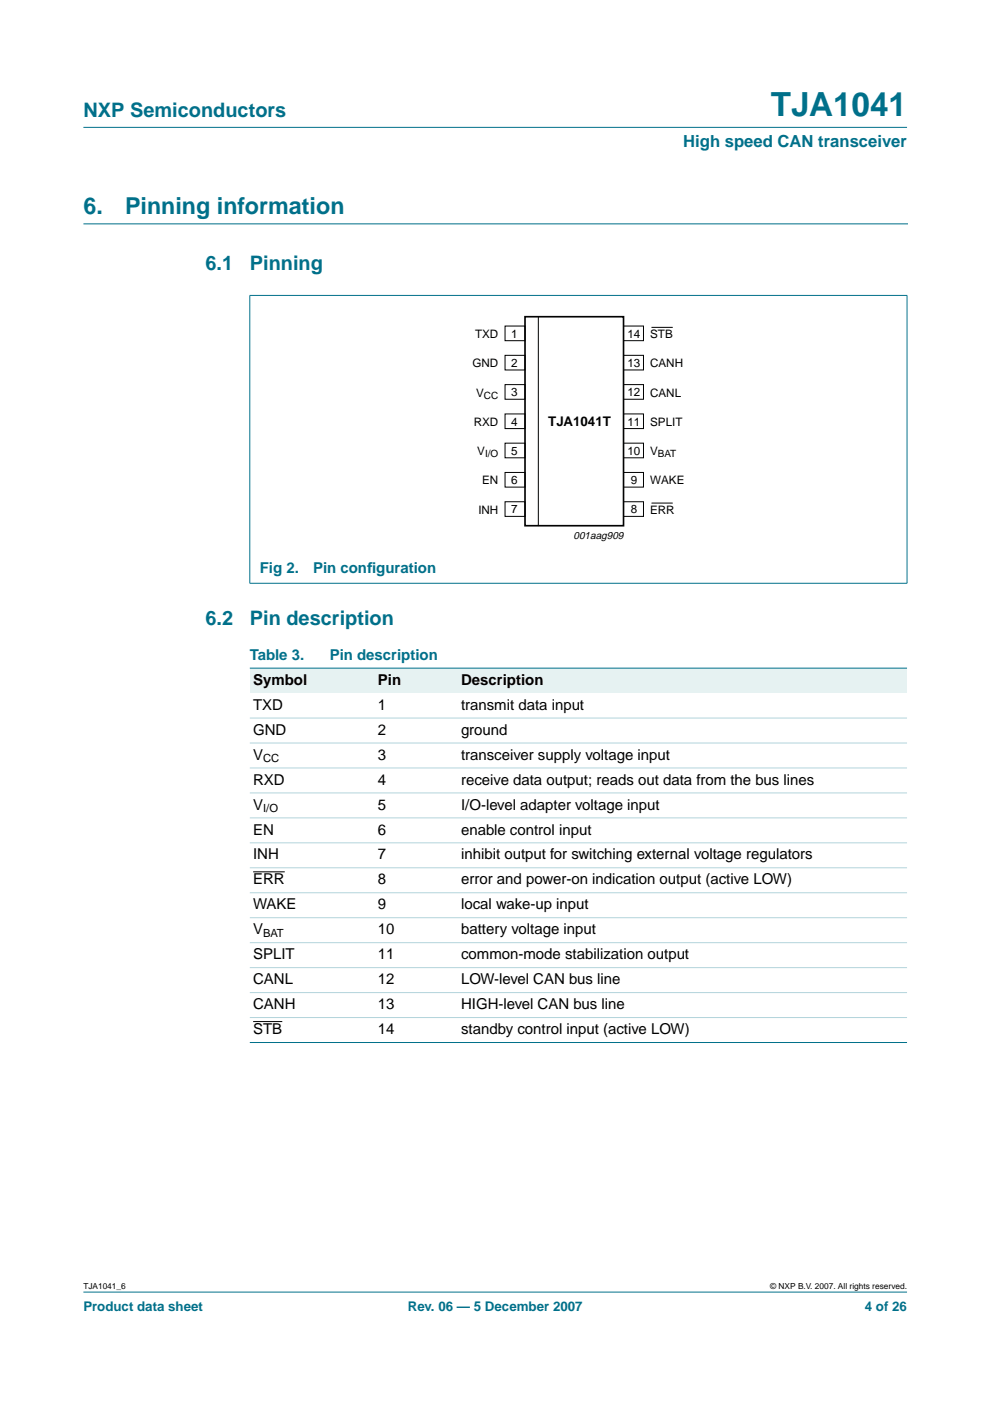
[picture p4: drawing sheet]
<svg xmlns="http://www.w3.org/2000/svg" width="210mm" height="297mm" viewBox="0 0 210 297" stroke-linecap="round" stroke-linejoin="round" font-family="sans-serif">
<defs><g id="words">
<text font-size="7.1" fill="#00708a" x="163.4" y="24.7">TJA1041</text>
<g font-size="4.9" fill="#00708a">
<text x="17.7" y="45.5">6.</text>
<text x="26.5" y="45.5">Pinning information</text>
</g>
<g font-size="4.2" fill="#00708a">
<text x="17.7" y="24.9">NXP Semiconductors</text>
<text x="43.6" y="57.3">6.1</text>
<text x="53" y="57.3">Pinning</text>
<text x="43.6" y="132.5">6.2</text>
<text x="53" y="132.5">Pin description</text>
</g>
<text font-size="3.5" fill="#00708a" x="144.9" y="31.1">High speed CAN transceiver</text>
<g font-size="3.2" fill="#00708a">
<text x="55.1" y="121.5">Fig 2.</text>
<text x="66.4" y="121.5">Pin conf</text>
<text x="77.8" y="121.5">iguration</text>
<text x="53" y="139.9">Table 3.</text>
<text x="69.9" y="139.9">Pin description</text>
</g>
<g font-size="3.2">
<text x="53.7" y="145.2">Symbol</text>
<text x="80.1" y="145.2">Pin</text>
<text x="97.8" y="145.2">Description</text>
<text x="53.7" y="150.5">TXD</text>
<text x="53.7" y="155.8">GND</text>
<text x="80.1" y="150.5">1</text>
<text x="80.1" y="155.8">2</text>
<text x="97.8" y="150.5">transmit data input</text>
<text x="97.8" y="155.8">ground</text>
<text x="53.7" y="161.1">V</text>
<text x="80.1" y="161.1">3</text>
<text x="97.8" y="161.1">transceiver supply voltage input</text>
<text x="53.7" y="166.4">RXD</text>
<text x="80.1" y="166.4">4</text>
<text x="97.8" y="166.4">receive data output; reads out data from the bus lines</text>
<text x="53.7" y="171.6">V</text>
<text x="80.1" y="171.6">5</text>
<text x="97.8" y="171.6">I/O-level adapter voltage input</text>
<text x="53.7" y="176.9">EN</text>
<text x="80.1" y="176.9">6</text>
<text x="97.8" y="176.9">enable control input</text>
<text x="53.7" y="182.2">INH</text>
<text x="80.1" y="182.2">7</text>
<text x="97.8" y="182.2">inhibit output for switching external voltage regulators</text>
<text x="53.7" y="187.5">ERR</text>
<text x="80.1" y="187.5">8</text>
<text x="97.8" y="187.5">error and power-on indication output (active LOW)</text>
<text x="53.7" y="192.8">WAKE</text>
<text x="80.1" y="192.8">9</text>
<text x="97.8" y="192.8">local wake-up input</text>
<text x="53.7" y="198.1">V</text>
<text x="53.7" y="203.4">SPLIT</text>
<text x="80.1" y="203.4">11</text>
<text x="80.1" y="198.1">10</text>
<text x="97.8" y="203.4">common-mode stabilization output</text>
<text x="97.8" y="198.1">battery voltage input</text>
<text x="53.7" y="208.7">CANL</text>
<text x="80.1" y="208.7">12</text>
<text x="97.8" y="208.7">LOW-level CAN bus line</text>
<text x="53.7" y="214">CANH</text>
<text x="80.1" y="214">13</text>
<text x="97.8" y="214">HIGH-level CAN bus line</text>
<text x="53.7" y="219.3">STB</text>
<text x="80.1" y="219.3">14</text>
<text x="97.8" y="219.3">standby control input (active LOW)</text>
</g>
<text font-size="2.8" x="116.2" y="90.3">TJA1041T</text>
<g font-size="2.8" fill="#00708a">
<text x="17.7" y="278">Product data sheet</text>
<text x="86.5" y="278">Rev. 06 — 5 December 2007</text>
<text x="183.4" y="278">4 of 26</text>
</g>
<g font-size="2.5">
<text x="100.7" y="71.7">TXD</text>
<text x="108.4" y="71.6">1</text>
<text x="133" y="71.6">14</text>
<text x="137.8" y="71.7">STB</text>
<text x="100.2" y="77.9">GND</text>
<text x="108.4" y="77.8">2</text>
<text x="133" y="77.8">13</text>
<text x="137.8" y="77.9">CANH</text>
<text x="101" y="84.1">V</text>
<text x="108.4" y="84">3</text>
<text x="133" y="84">12</text>
<text x="137.8" y="84.1">CANL</text>
<text x="100.5" y="90.3">RXD</text>
<text x="108.4" y="90.2">4</text>
<text x="133" y="90.2">11</text>
<text x="137.8" y="90.3">SPLIT</text>
<text x="101.2" y="96.5">V</text>
<text x="108.4" y="96.4">5</text>
<text x="133" y="96.4">10</text>
<text x="137.8" y="96.5">V</text>
<text x="102.2" y="102.7">EN</text>
<text x="108.4" y="102.6">6</text>
<text x="133.8" y="102.6">9</text>
<text x="137.8" y="102.7">WAKE</text>
<text x="101.4" y="108.9">INH</text>
<text x="108.4" y="108.8">7</text>
<text x="133.8" y="108.8">8</text>
<text x="137.8" y="108.9">ERR</text>
</g>
<g font-size="2.4">
<text x="55.8" y="161.6">CC</text>
<text x="55.8" y="172.2">I/O</text>
<text x="55.8" y="198.7">BAT</text>
</g>
<text font-size="2.2" x="121.6" y="114.3">001aag909</text>
<g font-size="2.1">
<text x="102.6" y="84.6">CC</text>
<text x="102.8" y="97">I/O</text>
<text x="139.5" y="97">BAT</text>
</g>
<g font-size="1.8">
<text x="17.7" y="273.4">TJA1041_6</text>
<text x="163.3" y="273.4">© NXP B.V. 2007. All rights reserved.</text>
</g>
</g></defs>
<g fill="#00708a" stroke="#00708a" stroke-width=".21">
<path d="M17.7 273.9h174.6z"/>
<path d="M17.7 27h174.6z"/>
<path d="M53 62.7v60.9z"/>
<path d="M192.3 62.7v60.9z"/>
<path d="M52.9 62.6h139.5z"/>
<path d="M52.9 123.7h139.5z"/>
</g>
<path d="M17.7 47.5h174.7" fill="none" stroke="#00708a" stroke-width=".21"/>
<g fill="none" stroke="#000" stroke-width=".21">
<path d="M107.1 69.1h4.2v3.1h-4.2zM107.1 75.3h4.2v3.1h-4.2zM114.1 67.2v44.4M132.2 69.1h4.2v3.1h-4.2zM132.2 75.3h4.2v3.1h-4.2zM138.1 69.4h4.5M107.1 81.5h4.2v3.2h-4.2zM107.1 87.8h4.2v3.1h-4.2zM107.1 94h4.2v3.1h-4.2zM132.2 94h4.2v3.1h-4.2zM132.2 81.5h4.2v3.1h-4.2zM132.2 87.8h4.2v3.1h-4.2z"/>
<path d="M107.1 100.2h4.2v3.1h-4.2zM107.1 106.4h4.2v3.1h-4.2zM132.2 106.4h4.2v3.1h-4.2zM132.2 100.2h4.2v3.1h-4.2zM138.1 106.7h4.5"/>
</g>
<path d="M111.3 67.2h20.9v44.3h-20.9z" fill="none" stroke="#000" stroke-width=".35"/>
<g fill="#e6f2f2">
<path d="M53 141.7h26.4v5.2h-26.4z" fill-rule="evenodd"/>
<path d="M79.4 141.7h17.7v5.2h-17.7z" fill-rule="evenodd"/>
<path d="M97.1 141.7h95.2v5.2h-95.2z" fill-rule="evenodd"/>
</g>
<path d="M53.7 184.8h6.7M53.7 216.6h6.1" fill="none" stroke="#000" stroke-width=".21"/>
<g fill="#00708a" stroke="#00708a" stroke-width=".21">
<path d="M53 141.7h139.3z"/>
<path d="M53 221h139.3z"/>
</g>
<g fill="#b3d4db" stroke="#b3d4db" stroke-width=".21">
<path d="M53 152.2h139.3z"/>
<path d="M53 157.5h139.3z"/>
<path d="M53 162.8h139.3z"/>
<path d="M53 168.1h139.3z"/>
<path d="M53 173.4h139.3z"/>
<path d="M53 178.7h139.3z"/>
<path d="M53 184h139.3z"/>
<path d="M53 189.3h139.3z"/>
<path d="M53 194.6h139.3z"/>
<path d="M53 199.9h139.3z"/>
<path d="M53 205.2h139.3z"/>
<path d="M53 210.4h139.3z"/>
<path d="M53 215.7h139.3z"/>
</g>
<use href="#words"/>
</svg>
